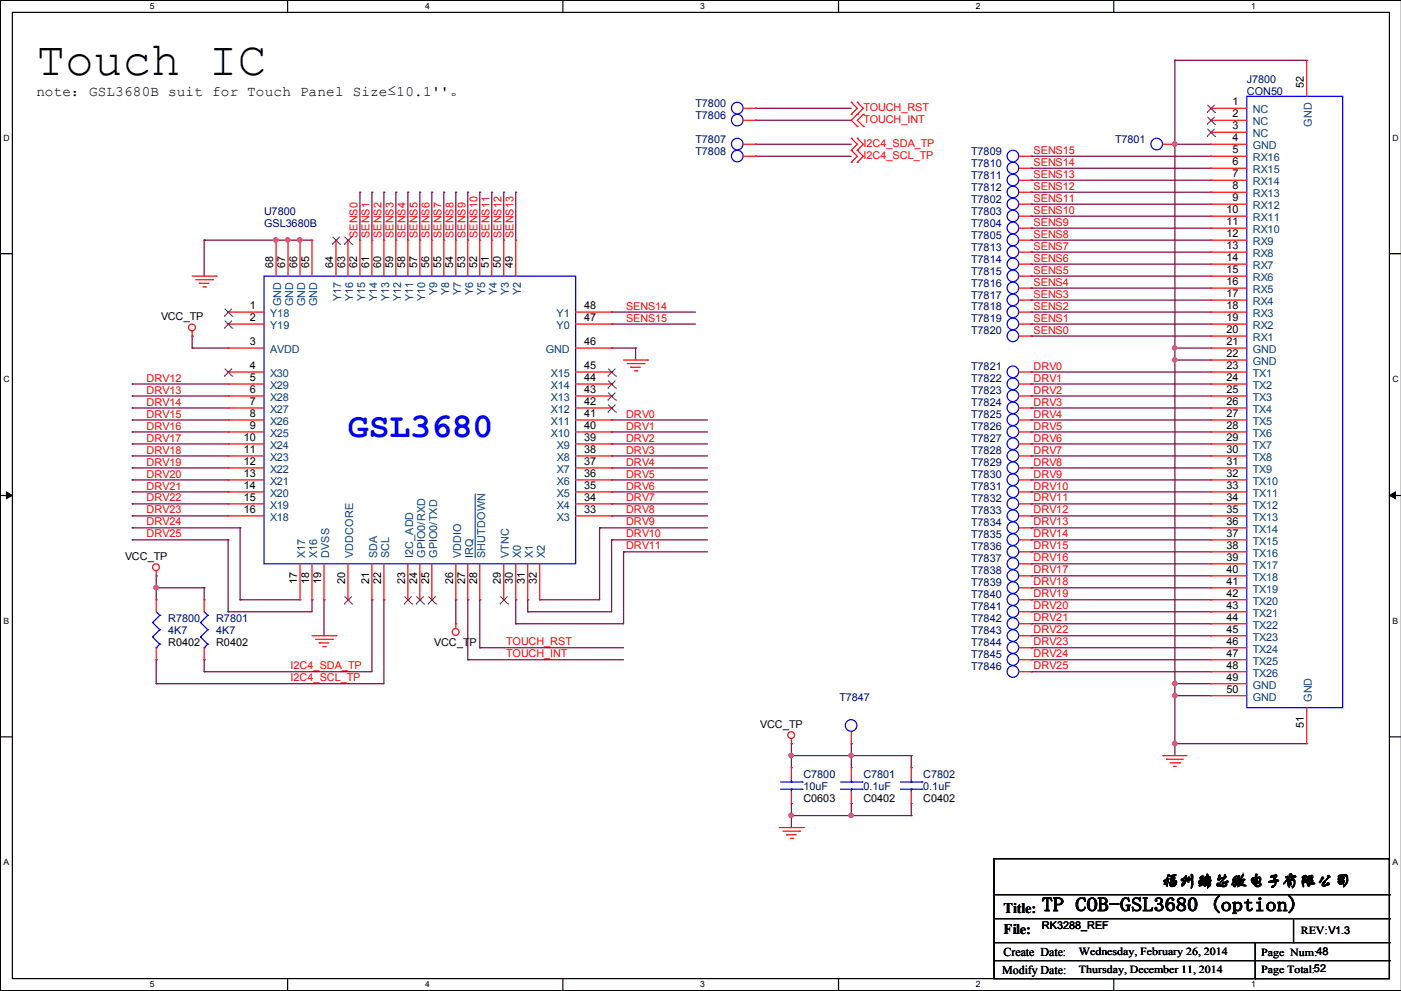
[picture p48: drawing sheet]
<svg xmlns="http://www.w3.org/2000/svg" width="297mm" height="210mm" viewBox="0 0 297 210" stroke-linecap="round" stroke-linejoin="round" font-family="sans-serif">
<defs><g id="words">
<text font-size="10.2" x="7.7" y="15.8">Touch IC</text>
<text font-size="7.4" fill="#00f" x="73.7" y="92.5">GSL3680</text>
<text font-size="4.1" x="220.8" y="193">TP COB-GSL3680 (option)</text>
<text font-size="3.6" x="246.2" y="187.7">福州瑞芯微电子有限公司</text>
<g font-size="3">
<text x="7.7" y="20.3">note：GSL3680B suit for Touch Panel Size≤10.1''。</text>
<text x="212.7" y="193.4">Title:</text>
<text x="212.7" y="198">File:</text>
</g>
<g font-size="2.5">
<text x="212.7" y="202.5">Create Date:</text>
<text x="212.4" y="206.3">Modify Date:</text>
</g>
<g font-size="2.3" fill="#000080">
<text x="264.3" y="17.5">J7800</text>
<text x="147.4" y="22.6">T7800</text>
<text x="264.3" y="20.1">CON50</text>
<text x="147.4" y="25.1">T7806</text>
<text x="147.4" y="30.2">T7807</text>
<text x="147.4" y="32.8">T7808</text>
<text x="205.8" y="32.8">T7809</text>
<text x="205.8" y="35.3">T7810</text>
<text x="236.3" y="30.2">T7801</text>
<text x="205.8" y="37.8">T7811</text>
<text x="205.8" y="40.4">T7812</text>
<text x="56" y="45.5">U7800</text>
<text x="205.8" y="45.5">T7803</text>
<text x="205.8" y="42.9">T7802</text>
<text x="56" y="48">GSL3680B</text>
<text x="205.8" y="53.1">T7813</text>
<text x="205.8" y="48">T7804</text>
<text x="205.8" y="50.5">T7805</text>
<text x="205.8" y="55.6">T7814</text>
<text x="205.8" y="58.2">T7815</text>
<text x="205.8" y="60.7">T7816</text>
<text x="205.8" y="65.8">T7818</text>
<text x="205.8" y="63.2">T7817</text>
<text x="205.8" y="68.3">T7819</text>
<text x="205.8" y="70.9">T7820</text>
<text x="205.8" y="81">T7822</text>
<text x="205.8" y="78.5">T7821</text>
<text x="205.8" y="83.6">T7823</text>
<text x="205.8" y="86.1">T7824</text>
<text x="205.8" y="88.6">T7825</text>
<text x="205.8" y="91.2">T7826</text>
<text x="205.8" y="93.7">T7827</text>
<text x="205.8" y="101.3">T7830</text>
<text x="205.8" y="98.8">T7829</text>
<text x="205.8" y="96.3">T7828</text>
<text x="205.8" y="103.9">T7831</text>
<text x="205.8" y="106.4">T7832</text>
<text x="205.8" y="111.5">T7834</text>
<text x="205.8" y="109">T7833</text>
<text x="205.8" y="119.1">T7837</text>
<text x="205.8" y="114">T7835</text>
<text x="205.8" y="116.6">T7836</text>
<text x="205.8" y="121.7">T7838</text>
<text x="205.8" y="124.2">T7839</text>
<text x="35.6" y="131.8">R7800</text>
<text x="45.8" y="131.8">R7801</text>
<text x="205.8" y="126.7">T7840</text>
<text x="205.8" y="131.8">T7842</text>
<text x="205.8" y="129.3">T7841</text>
<text x="35.6" y="134.4">4K7</text>
<text x="45.8" y="134.4">4K7</text>
<text x="205.8" y="134.4">T7843</text>
<text x="205.8" y="136.9">T7844</text>
<text x="205.8" y="142">T7846</text>
<text x="205.8" y="139.4">T7845</text>
<text x="177.9" y="148.6">T7847</text>
<text x="170.3" y="164.8">C7800</text>
<text x="170.3" y="167.4">10uF</text>
<text x="183" y="164.8">C7801</text>
<text x="183" y="167.4">0.1uF</text>
<text x="195.7" y="164.8">C7802</text>
<text x="195.7" y="167.4">0.1uF</text>
</g>
<g font-size="2.3" fill="#f00">
<text x="183" y="23.6">TOUCH_RST</text>
<text x="183" y="26.2">TOUCH_INT</text>
<text x="183" y="33.8">I2C4_SCL_TP</text>
<text x="183" y="31.2">I2C4_SDA_TP</text>
<text x="219" y="32.6">SENS15</text>
<text x="219" y="35.1">SENS14</text>
<text x="219" y="37.7">SENS13</text>
<text x="219" y="40.2">SENS12</text>
<text x="219" y="42.8">SENS11</text>
<text x="219" y="45.3">SENS10</text>
<text x="219" y="47.8">SENS9</text>
<text x="75.8" y="50.4" transform="rotate(-90 75.8 50.4)">SENS0</text>
<text x="78.3" y="50.4" transform="rotate(-90 78.3 50.4)">SENS1</text>
<text x="80.9" y="50.4" transform="rotate(-90 80.9 50.4)">SENS2</text>
<text x="83.4" y="50.4" transform="rotate(-90 83.4 50.4)">SENS3</text>
<text x="85.9" y="50.4" transform="rotate(-90 85.9 50.4)">SENS4</text>
<text x="88.5" y="50.4" transform="rotate(-90 88.5 50.4)">SENS5</text>
<text x="91" y="50.4" transform="rotate(-90 91 50.4)">SENS6</text>
<text x="93.6" y="50.4" transform="rotate(-90 93.6 50.4)">SENS7</text>
<text x="96.1" y="50.4" transform="rotate(-90 96.1 50.4)">SENS8</text>
<text x="98.6" y="50.4" transform="rotate(-90 98.6 50.4)">SENS9</text>
<text x="101.2" y="50.4" transform="rotate(-90 101.2 50.4)">SENS10</text>
<text x="103.7" y="50.4" transform="rotate(-90 103.7 50.4)">SENS11</text>
<text x="106.3" y="50.4" transform="rotate(-90 106.3 50.4)">SENS12</text>
<text x="108.8" y="50.4" transform="rotate(-90 108.8 50.4)">SENS13</text>
<text x="219" y="50.4">SENS8</text>
<text x="219" y="52.9">SENS7</text>
<text x="219" y="55.5">SENS6</text>
<text x="219" y="58">SENS5</text>
<text x="132.7" y="65.6">SENS14</text>
<text x="219" y="60.5">SENS4</text>
<text x="219" y="63.1">SENS3</text>
<text x="219" y="65.6">SENS2</text>
<text x="132.7" y="68.2">SENS15</text>
<text x="219" y="68.2">SENS1</text>
<text x="219" y="70.7">SENS0</text>
<text x="31.1" y="80.9">DRV12</text>
<text x="31.1" y="83.4">DRV13</text>
<text x="219" y="78.3">DRV0</text>
<text x="219" y="80.9">DRV1</text>
<text x="219" y="83.4">DRV2</text>
<text x="31.1" y="85.9">DRV14</text>
<text x="31.1" y="88.5">DRV15</text>
<text x="132.7" y="88.5">DRV0</text>
<text x="219" y="85.9">DRV3</text>
<text x="219" y="88.5">DRV4</text>
<text x="31.1" y="91">DRV16</text>
<text x="31.1" y="93.6">DRV17</text>
<text x="132.7" y="91">DRV1</text>
<text x="132.7" y="93.6">DRV2</text>
<text x="219" y="91">DRV5</text>
<text x="219" y="93.6">DRV6</text>
<text x="31.1" y="96.1">DRV18</text>
<text x="31.1" y="98.6">DRV19</text>
<text x="31.1" y="101.2">DRV20</text>
<text x="132.7" y="101.2">DRV5</text>
<text x="132.7" y="98.6">DRV4</text>
<text x="132.7" y="96.1">DRV3</text>
<text x="219" y="96.1">DRV7</text>
<text x="219" y="98.6">DRV8</text>
<text x="219" y="101.2">DRV9</text>
<text x="31.1" y="103.7">DRV21</text>
<text x="31.1" y="106.3">DRV22</text>
<text x="132.7" y="103.7">DRV6</text>
<text x="132.7" y="106.3">DRV7</text>
<text x="219" y="103.7">DRV10</text>
<text x="219" y="106.3">DRV11</text>
<text x="31.1" y="108.8">DRV23</text>
<text x="31.1" y="111.3">DRV24</text>
<text x="31.1" y="113.9">DRV25</text>
<text x="132.7" y="108.8">DRV8</text>
<text x="132.7" y="111.3">DRV9</text>
<text x="132.7" y="113.9">DRV10</text>
<text x="219" y="108.8">DRV12</text>
<text x="219" y="111.3">DRV13</text>
<text x="219" y="113.9">DRV14</text>
<text x="132.7" y="116.4">DRV11</text>
<text x="219" y="116.4">DRV15</text>
<text x="219" y="119">DRV16</text>
<text x="219" y="121.5">DRV17</text>
<text x="219" y="124">DRV18</text>
<text x="219" y="126.6">DRV19</text>
<text x="219" y="129.1">DRV20</text>
<text x="219" y="131.7">DRV21</text>
<text x="107.3" y="136.7">TOUCH_RST</text>
<text x="219" y="134.2">DRV22</text>
<text x="219" y="136.7">DRV23</text>
<text x="61.6" y="141.8">I2C4_SDA_TP</text>
<text x="107.3" y="139.3">TOUCH_INT</text>
<text x="219" y="141.8">DRV25</text>
<text x="219" y="139.3">DRV24</text>
<text x="61.6" y="144.4">I2C4_SCL_TP</text>
</g>
<g font-size="2.3">
<text x="261.2" y="22.4">1</text>
<text x="276.4" y="18.6" transform="rotate(-90 276.4 18.6)">52</text>
<text x="261.2" y="24.9">2</text>
<text x="261.2" y="27.4">3</text>
<text x="261.2" y="30">4</text>
<text x="261.2" y="32.5">5</text>
<text x="261.2" y="35.1">6</text>
<text x="261.2" y="37.6">7</text>
<text x="261.2" y="40.1">8</text>
<text x="259.9" y="45.2">10</text>
<text x="259.9" y="47.8">11</text>
<text x="261.2" y="42.7">9</text>
<text x="259.9" y="50.3">12</text>
<text x="259.9" y="52.8">13</text>
<text x="57.9" y="56.7" transform="rotate(-90 57.9 56.7)">68</text>
<text x="60.5" y="56.7" transform="rotate(-90 60.5 56.7)">67</text>
<text x="63" y="56.7" transform="rotate(-90 63 56.7)">66</text>
<text x="65.5" y="56.7" transform="rotate(-90 65.5 56.7)">65</text>
<text x="70.6" y="56.7" transform="rotate(-90 70.6 56.7)">64</text>
<text x="73.2" y="56.7" transform="rotate(-90 73.2 56.7)">63</text>
<text x="75.7" y="56.7" transform="rotate(-90 75.7 56.7)">62</text>
<text x="78.2" y="56.7" transform="rotate(-90 78.2 56.7)">61</text>
<text x="80.8" y="56.7" transform="rotate(-90 80.8 56.7)">60</text>
<text x="83.3" y="56.7" transform="rotate(-90 83.3 56.7)">59</text>
<text x="85.9" y="56.7" transform="rotate(-90 85.9 56.7)">58</text>
<text x="88.4" y="56.7" transform="rotate(-90 88.4 56.7)">57</text>
<text x="90.9" y="56.7" transform="rotate(-90 90.9 56.7)">56</text>
<text x="93.5" y="56.7" transform="rotate(-90 93.5 56.7)">55</text>
<text x="96" y="56.7" transform="rotate(-90 96 56.7)">54</text>
<text x="98.6" y="56.7" transform="rotate(-90 98.6 56.7)">53</text>
<text x="101.1" y="56.7" transform="rotate(-90 101.1 56.7)">52</text>
<text x="103.6" y="56.7" transform="rotate(-90 103.6 56.7)">51</text>
<text x="106.2" y="56.7" transform="rotate(-90 106.2 56.7)">50</text>
<text x="108.7" y="56.7" transform="rotate(-90 108.7 56.7)">49</text>
<text x="259.9" y="55.4">14</text>
<text x="259.9" y="57.9">15</text>
<text x="52.9" y="65.5">1</text>
<text x="123.8" y="65.5">48</text>
<text x="259.9" y="60.5">16</text>
<text x="259.9" y="63">17</text>
<text x="259.9" y="65.5">18</text>
<text x="34.1" y="67.8">VCC_TP</text>
<text x="52.9" y="68.1">2</text>
<text x="123.8" y="68.1">47</text>
<text x="259.9" y="68.1">19</text>
<text x="259.9" y="70.6">20</text>
<text x="52.9" y="73.2">3</text>
<text x="123.8" y="73.2">46</text>
<text x="259.9" y="73.2">21</text>
<text x="259.9" y="75.7">22</text>
<text x="52.9" y="78.2">4</text>
<text x="52.9" y="80.8">5</text>
<text x="52.9" y="83.3">6</text>
<text x="123.8" y="83.3">43</text>
<text x="123.8" y="80.8">44</text>
<text x="123.8" y="78.2">45</text>
<text x="259.9" y="78.2">23</text>
<text x="259.9" y="80.8">24</text>
<text x="259.9" y="83.3">25</text>
<text x="52.9" y="85.9">7</text>
<text x="52.9" y="88.4">8</text>
<text x="123.8" y="88.4">41</text>
<text x="123.8" y="85.9">42</text>
<text x="259.9" y="85.9">26</text>
<text x="259.9" y="88.4">27</text>
<text x="51.6" y="93.5">10</text>
<text x="52.9" y="90.9">9</text>
<text x="123.8" y="93.5">39</text>
<text x="123.8" y="90.9">40</text>
<text x="259.9" y="90.9">28</text>
<text x="259.9" y="93.5">29</text>
<text x="51.6" y="96">11</text>
<text x="51.6" y="98.6">12</text>
<text x="51.6" y="101.1">13</text>
<text x="123.8" y="101.1">36</text>
<text x="123.8" y="98.6">37</text>
<text x="123.8" y="96">38</text>
<text x="259.9" y="96">30</text>
<text x="259.9" y="98.6">31</text>
<text x="259.9" y="101.1">32</text>
<text x="51.6" y="103.6">14</text>
<text x="51.6" y="106.2">15</text>
<text x="123.8" y="106.2">34</text>
<text x="123.8" y="103.6">35</text>
<text x="259.9" y="103.6">33</text>
<text x="259.9" y="106.2">34</text>
<text x="51.6" y="108.7">16</text>
<text x="123.8" y="108.7">33</text>
<text x="259.9" y="108.7">35</text>
<text x="259.9" y="111.3">36</text>
<text x="259.9" y="113.8">37</text>
<text x="26.5" y="118.6">VCC_TP</text>
<text x="259.9" y="116.3">38</text>
<text x="259.9" y="118.9">39</text>
<text x="63" y="123.8" transform="rotate(-90 63 123.8)">17</text>
<text x="65.5" y="123.8" transform="rotate(-90 65.5 123.8)">18</text>
<text x="68.1" y="123.8" transform="rotate(-90 68.1 123.8)">19</text>
<text x="73.2" y="123.8" transform="rotate(-90 73.2 123.8)">20</text>
<text x="78.2" y="123.8" transform="rotate(-90 78.2 123.8)">21</text>
<text x="80.8" y="123.8" transform="rotate(-90 80.8 123.8)">22</text>
<text x="85.9" y="123.8" transform="rotate(-90 85.9 123.8)">23</text>
<text x="88.4" y="123.8" transform="rotate(-90 88.4 123.8)">24</text>
<text x="90.9" y="123.8" transform="rotate(-90 90.9 123.8)">25</text>
<text x="96" y="123.8" transform="rotate(-90 96 123.8)">26</text>
<text x="98.6" y="123.8" transform="rotate(-90 98.6 123.8)">27</text>
<text x="101.1" y="123.8" transform="rotate(-90 101.1 123.8)">28</text>
<text x="106.2" y="123.8" transform="rotate(-90 106.2 123.8)">29</text>
<text x="108.7" y="123.8" transform="rotate(-90 108.7 123.8)">30</text>
<text x="111.3" y="123.8" transform="rotate(-90 111.3 123.8)">31</text>
<text x="113.8" y="123.8" transform="rotate(-90 113.8 123.8)">32</text>
<text x="259.9" y="121.4">40</text>
<text x="259.9" y="124">41</text>
<text x="259.9" y="126.5">42</text>
<text x="259.9" y="129">43</text>
<text x="259.9" y="131.6">44</text>
<text x="35.6" y="136.9">R0402</text>
<text x="45.8" y="136.9">R0402</text>
<text x="92" y="136.9">VCC_TP</text>
<text x="259.9" y="134.1">45</text>
<text x="259.9" y="136.7">46</text>
<text x="259.9" y="139.2">47</text>
<text x="259.9" y="141.7">48</text>
<text x="259.9" y="144.3">49</text>
<text x="259.9" y="146.8">50</text>
<text x="161.1" y="154.2">VCC_TP</text>
<text x="276.4" y="154.3" transform="rotate(-90 276.4 154.3)">51</text>
<text x="170.3" y="169.9">C0603</text>
<text x="183" y="169.9">C0402</text>
<text x="195.7" y="169.9">C0402</text>
<text x="220.8" y="196.8">RK3288_REF</text>
<text x="275.7" y="198">REV:V1.3</text>
<text x="228.7" y="202.3">Wednesday, February 26, 2014</text>
<text x="267.3" y="202.5">Page Num:48</text>
<text x="228.7" y="206.1">Thursday, December 11, 2014</text>
<text x="267.3" y="206.1">Page Total:52</text>
</g>
<g font-size="2.3" fill="#004080">
<text x="265.5" y="24">NC</text>
<text x="265.5" y="26.6">NC</text>
<text x="265.5" y="29.1">NC</text>
<text x="278.1" y="26.8" transform="rotate(-90 278.1 26.8)">GND</text>
<text x="265.5" y="31.7">GND</text>
<text x="265.5" y="34.2">RX16</text>
<text x="265.5" y="36.7">RX15</text>
<text x="265.5" y="39.3">RX14</text>
<text x="265.5" y="41.8">RX13</text>
<text x="265.5" y="44.4">RX12</text>
<text x="265.5" y="46.9">RX11</text>
<text x="265.5" y="49.4">RX10</text>
<text x="265.5" y="52">RX9</text>
<text x="265.5" y="54.5">RX8</text>
<text x="265.5" y="57.1">RX7</text>
<text x="265.5" y="59.6">RX6</text>
<text x="59.6" y="64.9" transform="rotate(-90 59.6 64.9)">GND</text>
<text x="62.1" y="64.9" transform="rotate(-90 62.1 64.9)">GND</text>
<text x="64.7" y="64.9" transform="rotate(-90 64.7 64.9)">GND</text>
<text x="67.2" y="64.9" transform="rotate(-90 67.2 64.9)">GND</text>
<text x="72.3" y="63.8" transform="rotate(-90 72.3 63.8)">Y17</text>
<text x="74.9" y="63.8" transform="rotate(-90 74.9 63.8)">Y16</text>
<text x="77.4" y="63.8" transform="rotate(-90 77.4 63.8)">Y15</text>
<text x="79.9" y="63.8" transform="rotate(-90 79.9 63.8)">Y14</text>
<text x="82.5" y="63.8" transform="rotate(-90 82.5 63.8)">Y13</text>
<text x="85" y="63.8" transform="rotate(-90 85 63.8)">Y12</text>
<text x="87.6" y="63.8" transform="rotate(-90 87.6 63.8)">Y11</text>
<text x="90.1" y="63.8" transform="rotate(-90 90.1 63.8)">Y10</text>
<text x="92.6" y="62.6" transform="rotate(-90 92.6 62.6)">Y9</text>
<text x="95.2" y="62.6" transform="rotate(-90 95.2 62.6)">Y8</text>
<text x="97.7" y="62.6" transform="rotate(-90 97.7 62.6)">Y7</text>
<text x="100.3" y="62.6" transform="rotate(-90 100.3 62.6)">Y6</text>
<text x="102.8" y="62.6" transform="rotate(-90 102.8 62.6)">Y5</text>
<text x="105.3" y="62.6" transform="rotate(-90 105.3 62.6)">Y4</text>
<text x="107.9" y="62.6" transform="rotate(-90 107.9 62.6)">Y3</text>
<text x="110.4" y="62.6" transform="rotate(-90 110.4 62.6)">Y2</text>
<text x="265.5" y="62.1">RX5</text>
<text x="265.5" y="64.7">RX4</text>
<text x="57.2" y="67.2">Y18</text>
<text x="57.2" y="69.8">Y19</text>
<text x="117.9" y="69.8">Y0</text>
<text x="117.9" y="67.2">Y1</text>
<text x="265.5" y="67.2">RX3</text>
<text x="265.5" y="69.8">RX2</text>
<text x="57.2" y="74.8">AVDD</text>
<text x="115.7" y="74.8">GND</text>
<text x="265.5" y="72.3">RX1</text>
<text x="265.5" y="74.8">GND</text>
<text x="265.5" y="77.4">GND</text>
<text x="57.2" y="79.9">X30</text>
<text x="57.2" y="82.5">X29</text>
<text x="116.8" y="82.5">X14</text>
<text x="116.8" y="79.9">X15</text>
<text x="265.5" y="79.9">TX1</text>
<text x="265.5" y="82.5">TX2</text>
<text x="57.2" y="85">X28</text>
<text x="57.2" y="87.5">X27</text>
<text x="116.8" y="87.5">X12</text>
<text x="116.8" y="85">X13</text>
<text x="265.5" y="85">TX3</text>
<text x="265.5" y="87.5">TX4</text>
<text x="57.2" y="90.1">X26</text>
<text x="57.2" y="92.6">X25</text>
<text x="57.2" y="95.2">X24</text>
<text x="116.8" y="92.6">X10</text>
<text x="116.8" y="90.1">X11</text>
<text x="118" y="95.2">X9</text>
<text x="265.5" y="90.1">TX5</text>
<text x="265.5" y="92.6">TX6</text>
<text x="265.5" y="95.2">TX7</text>
<text x="57.2" y="97.7">X23</text>
<text x="57.2" y="100.2">X22</text>
<text x="118" y="100.2">X7</text>
<text x="118" y="97.7">X8</text>
<text x="265.5" y="97.7">TX8</text>
<text x="265.5" y="100.2">TX9</text>
<text x="57.2" y="102.8">X21</text>
<text x="57.2" y="105.3">X20</text>
<text x="57.2" y="107.9">X19</text>
<text x="118" y="107.9">X4</text>
<text x="118" y="105.3">X5</text>
<text x="118" y="102.8">X6</text>
<text x="265.5" y="102.8">TX10</text>
<text x="265.5" y="105.3">TX11</text>
<text x="265.5" y="107.9">TX12</text>
<text x="57.2" y="110.4">X18</text>
<text x="118" y="110.4">X3</text>
<text x="265.5" y="110.4">TX13</text>
<text x="265.5" y="112.9">TX14</text>
<text x="64.7" y="118.2" transform="rotate(-90 64.7 118.2)">X17</text>
<text x="67.2" y="118.2" transform="rotate(-90 67.2 118.2)">X16</text>
<text x="69.8" y="118.2" transform="rotate(-90 69.8 118.2)">DVSS</text>
<text x="74.9" y="118.2" transform="rotate(-90 74.9 118.2)">VDDCORE</text>
<text x="79.9" y="118.2" transform="rotate(-90 79.9 118.2)">SDA</text>
<text x="82.5" y="118.2" transform="rotate(-90 82.5 118.2)">SCL</text>
<text x="87.6" y="118.2" transform="rotate(-90 87.6 118.2)">I2C_ADD</text>
<text x="90.1" y="118.2" transform="rotate(-90 90.1 118.2)">GPIO0/RXD</text>
<text x="92.6" y="118.2" transform="rotate(-90 92.6 118.2)">GPIO0/TXD</text>
<text x="97.7" y="118.2" transform="rotate(-90 97.7 118.2)">VDDIO</text>
<text x="100.3" y="118.2" transform="rotate(-90 100.3 118.2)">IRQ</text>
<text x="102.8" y="118.2" transform="rotate(-90 102.8 118.2)">SHUTDOWN</text>
<text x="107.9" y="118.2" transform="rotate(-90 107.9 118.2)">VTNC</text>
<text x="110.4" y="118.2" transform="rotate(-90 110.4 118.2)">X0</text>
<text x="113" y="118.2" transform="rotate(-90 113 118.2)">X1</text>
<text x="115.5" y="118.2" transform="rotate(-90 115.5 118.2)">X2</text>
<text x="265.5" y="115.5">TX15</text>
<text x="265.5" y="118">TX16</text>
<text x="265.5" y="120.6">TX17</text>
<text x="265.5" y="123.1">TX18</text>
<text x="265.5" y="125.6">TX19</text>
<text x="265.5" y="128.2">TX20</text>
<text x="265.5" y="130.7">TX21</text>
<text x="265.5" y="133.3">TX22</text>
<text x="265.5" y="135.8">TX23</text>
<text x="265.5" y="138.3">TX24</text>
<text x="265.5" y="140.9">TX25</text>
<text x="265.5" y="143.4">TX26</text>
<text x="265.5" y="146">GND</text>
<text x="265.5" y="148.5">GND</text>
<text x="278.1" y="148.7" transform="rotate(-90 278.1 148.7)">GND</text>
</g>
<g font-size="1.8">
<text x="31.8" y="1.9">5</text>
<text x="90.1" y="1.9">4</text>
<text x="148.4" y="1.9">3</text>
<text x="206.8" y="1.9">2</text>
<text x="265.2" y="1.9">1</text>
<text x=".8" y="29.8">D</text>
<text x="295.2" y="29.8">D</text>
<text x=".8" y="80.9">C</text>
<text x="295.2" y="80.9">C</text>
<text x=".8" y="132.2">B</text>
<text x="295.2" y="132.2">B</text>
<text x=".8" y="183.3">A</text>
<text x="295.2" y="183.3">A</text>
<text x="31.8" y="209.2">5</text>
<text x="90.1" y="209.2">4</text>
<text x="148.4" y="209.2">3</text>
<text x="206.8" y="209.2">2</text>
<text x="265.2" y="209.2">1</text>
</g>
</g></defs>
<path d="M2.6 2.6h291.9v204.7h-291.9zM297 .1h-296.9v209.8h296.9" fill="none" stroke="#000" stroke-width=".25"/>
<g fill="#fff">
<path d="M31.7 .3h1.1v2.1h-1.1z"/>
<path d="M31.7 207.6h1.1v2h-1.1z"/>
</g>
<path d="M61 .1v2.5M61 207.3v2.6" fill="none" stroke="#000" stroke-width=".25"/>
<g fill="#fff">
<path d="M90.1 .3h1v2.1h-1z"/>
<path d="M90.1 207.6h1v2h-1z"/>
</g>
<path d="M119.3 .1v2.5M119.3 207.3v2.6" fill="none" stroke="#000" stroke-width=".25"/>
<g fill="#fff">
<path d="M148.4 .3h1v2.1h-1z"/>
<path d="M148.4 207.6h1v2h-1z"/>
</g>
<path d="M177.7 .1v2.5M177.7 207.3v2.6" fill="none" stroke="#000" stroke-width=".25"/>
<g fill="#fff">
<path d="M206.8 .3h1.1v2.1h-1.1z"/>
<path d="M206.8 207.6h1.1v2h-1.1z"/>
</g>
<path d="M236.1 .1v2.5M236.1 207.3v2.6" fill="none" stroke="#000" stroke-width=".25"/>
<g fill="#fff">
<path d="M265.2 .3h1v2.1h-1z"/>
<path d="M265.2 207.6h1v2h-1z"/>
<path d="M.8 28.2h1.2v2h-1.2z"/>
<path d="M295.1 28.2h1.3v2h-1.3z"/>
<path d="M.8 79.3h1.2v2.1h-1.2z"/>
<path d="M295.1 79.3h1.3v2.1h-1.3z"/>
</g>
<path d="M.1 53.8h2.5M294.5 53.8h2.5" fill="none" stroke="#000" stroke-width=".25"/>
<g fill="#fff">
<path d="M.8 130.6h1.1v2h-1.1z"/>
<path d="M295.1 130.6h1.2v2h-1.2z"/>
</g>
<path d="M.1 105h2.5M294.5 105h2.5" fill="none" stroke="#000" stroke-width=".25"/>
<path d="M1.4 104.2l1.2 .8-1.2 .7zM294.5 105l1.2-.8v1.5z" fill="#000" stroke="#000" stroke-width=".21"/>
<g fill="#fff">
<path d="M.8 181.7h1.1v2h-1.1z"/>
<path d="M295.1 181.7h1.1v2h-1.1z"/>
</g>
<g fill="none" stroke="#000" stroke-width=".25">
<path d="M.1 156.1h2.5M294.5 156.1h2.5M210.7 181.9h83.8v25.4h-83.8zM210.7 189.6h83.8M210.7 194.6h83.8M210.7 199.7h83.8M266 199.7v7.6M274.2 199.7h.1M274.2 194.6v5.1M294.5 189.6h.1M294.5 194.6h.1M294.5 199.7h.1"/>
<path d="M210.7 203.5h83.8M266 207.3h.1M294.5 203.5h.1"/>
</g>
<g fill="none" stroke="#800040" stroke-width=".25">
<path d="M249 12.8h.1M249 12.8v147.3M249 12.8h27.9M160.1 30.6h.1M160.1 33.1h.1M160.1 22.9h.1M160.1 25.5h.1M160.1 30.6h20.3M160.1 33.1h20.3M160.1 22.9h20.3M160.1 25.5h20.3M218.5 38.2h.1"/>
<path d="M218.5 33.1h.1M218.5 35.6h.1M218.5 38.2h38.1M218.5 33.1h38.1M218.5 35.6h38.1M249 30.6h.1M249 30.6h7.6M43.3 50.9h.1M43.3 50.9h22.8M43.3 50.9v7.6M58.5 50.9h.1M61 50.9h.1"/>
<path d="M63.6 50.9h.1M76.3 40.7h.1M76.3 40.7v10.2M78.8 40.7h.1M78.8 40.7v10.2M81.4 40.7h.1M81.4 40.7v10.2M83.9 40.7h.1M83.9 40.7v10.2M86.4 40.7h.1M86.4 40.7v10.2M89 40.7h.1"/>
<path d="M89 40.7v10.2M91.5 40.7h.1M91.5 40.7v10.2M94.1 40.7h.1M94.1 40.7v10.2M96.6 40.7h.1M96.6 40.7v10.2M99.1 40.7h.1M99.1 40.7v10.2M101.7 40.7h.1M101.7 40.7v10.2M104.2 40.7h.1"/>
<path d="M104.2 40.7v10.2M106.8 40.7h.1M106.8 40.7v10.2M109.3 40.7h.1M109.3 40.7v10.2M218.5 40.7h.1M218.5 43.3h.1M218.5 45.8h.1M218.5 48.3h.1M218.5 50.9h.1M218.5 53.4h.1M218.5 56h.1"/>
<path d="M218.5 58.5h.1M218.5 50.9h38.1M218.5 40.7h38.1M218.5 43.3h38.1M218.5 45.8h38.1M218.5 48.3h38.1M218.5 53.4h38.1M218.5 56h38.1M218.5 58.5h38.1M40.7 71.2h.1M40.7 73.7h.1M40.7 73.7h7.6"/>
<path d="M40.7 71.2v2.5M129.6 68.7h.1M129.6 66.1h.1M129.6 73.7h.1M129.6 68.7h17.8M129.6 66.1h17.8M129.6 73.7h5.1M134.7 73.7h.1M134.7 73.7v2.6M218.5 78.8h.1M218.5 61h.1M218.5 63.6h.1"/>
<path d="M218.5 66.1h.1M218.5 68.7h.1M218.5 71.2h.1M218.5 68.7h38.1M218.5 66.1h38.1M218.5 78.8h38.1M218.5 61h38.1M218.5 63.6h38.1M218.5 71.2h38.1M249 73.7h.1M249 76.3h.1M249 73.7h7.6"/>
<path d="M249 76.3h7.6M28 86.4h.1M28 89h.1M28 91.5h.1M28 94.1h.1M28 96.6h.1M28 99.1h.1M28 81.4h.1M28 83.9h.1M28 99.1h20.3M28 89h20.3M28 91.5h20.3"/>
<path d="M28 94.1h20.3M28 96.6h20.3M28 86.4h20.3M28 81.4h20.3M28 83.9h20.3M129.6 99.1h.1M129.6 89h.1M129.6 91.5h.1M129.6 94.1h.1M129.6 96.6h.1M129.6 99.1h20.3M129.6 89h20.3"/>
<path d="M129.6 91.5h20.3M129.6 94.1h20.3M129.6 96.6h20.3M218.5 81.4h.1M218.5 83.9h.1M218.5 86.4h.1M218.5 89h.1M218.5 91.5h.1M218.5 94.1h.1M218.5 96.6h.1M218.5 99.1h.1M218.5 99.1h38.1"/>
<path d="M218.5 89h38.1M218.5 91.5h38.1M218.5 94.1h38.1M218.5 96.6h38.1M218.5 86.4h38.1M218.5 81.4h38.1M218.5 83.9h38.1M28 101.7h.1M28 104.2h.1M28 106.8h.1M28 109.3h.1M28 111.8h.1"/>
<path d="M28 114.4h.1M28 101.7h20.3M28 104.2h20.3M28 106.8h20.3M28 109.3h20.3M28 111.8h22.9M28 114.4h20.3M48.3 114.4h.1M48.3 114.4v15.2M50.9 111.8h.1M50.9 111.8v15.3M127.1 111.8h.1"/>
<path d="M127.1 111.8h22.8M127.1 111.8v15.3h-12.7M129.6 101.7h.1M129.6 104.2h.1M129.6 106.8h.1M129.6 109.3h.1M129.6 114.4h.1M129.6 101.7h20.3M129.6 104.2h20.3M129.6 106.8h20.3M129.6 109.3h20.3M129.6 114.4h20.3"/>
<path d="M129.6 114.4v15.2h-17.8M132.2 116.9h.1M132.2 116.9h17.7M132.2 116.9v15.3h-22.9M218.5 109.3h.1M218.5 111.8h.1M218.5 114.4h.1M218.5 116.9h.1M218.5 119.5h.1M218.5 101.7h.1M218.5 104.2h.1M218.5 106.8h.1"/>
<path d="M218.5 101.7h38.1M218.5 104.2h38.1M218.5 106.8h38.1M218.5 109.3h38.1M218.5 111.8h38.1M218.5 114.4h38.1M218.5 116.9h38.1M218.5 119.5h38.1M33.1 139.8h.1M33.1 122h.1M33.1 124.5h.1M33.1 124.5h10.2"/>
<path d="M33.1 122v5.1M33.1 139.8v5.1M43.3 139.8h.1M43.3 124.5h.1M43.3 124.5v2.6M43.3 139.8v2.5M48.3 129.6h.1M50.9 127.1h.1M50.9 127.1h12.7M66.1 127.1h.1M66.1 127.1v2.5h-17.8M68.7 127.1h.1"/>
<path d="M68.7 127.1v7.6M78.8 127.1h.1M78.8 127.1v15.2h-35.5M81.4 127.1h.1M81.4 127.1v17.8h-48.3M96.6 127.1h.1M96.6 127.1v5.1M99.1 127.1h.1M99.1 139.8h.1M99.1 127.1v12.7M99.1 139.8h33.1M101.7 127.1h.1"/>
<path d="M101.7 137.2h.1M101.7 127.1v10.1M101.7 137.2h30.5M109.3 127.1h.1M109.3 132.2h.1M109.3 127.1v5.1M111.8 127.1h.1M111.8 129.6h.1M111.8 127.1v2.5M114.4 127.1h.1M218.5 122h.1M218.5 124.5h.1"/>
<path d="M218.5 127.1h.1M218.5 129.6h.1M218.5 132.2h.1M218.5 134.7h.1M218.5 137.2h.1M218.5 139.8h.1M218.5 127.1h38.1M218.5 129.6h38.1M218.5 132.2h38.1M218.5 122h38.1M218.5 124.5h38.1M218.5 134.7h38.1"/>
<path d="M218.5 137.2h38.1M218.5 139.8h38.1M33.1 144.9h.1M43.3 142.3h.1M167.7 157.6h.1M167.7 157.6v5M180.4 157.6h.1M180.4 157.6v5M218.5 142.3h.1M218.5 142.3h38.1M249 157.6h.1M249 144.9h.1"/>
<path d="M249 147.4h.1M249 144.9h7.6M249 147.4h7.6M249 157.6h27.9M167.7 172.8h.1M167.7 160.1h.1M167.7 170.3h.1M167.7 170.3v5M167.7 160.1h25.4M167.7 172.8h25.4M180.4 170.3h.1M180.4 160.1h.1"/>
<path d="M180.4 172.8h.1M180.4 170.3v2.5M193.1 160.1h.1M193.1 162.6h.1M193.1 172.8h.1M193.1 160.1v2.5M193.1 170.3v2.5"/>
</g>
<g fill="#f0f" stroke="#f0f" stroke-width=".25">
<circle cx="63.5" cy="50.8" r=".47"/>
<circle cx="58.5" cy="50.8" r=".47"/>
<circle cx="61" cy="50.8" r=".47"/>
<circle cx="249" cy="157.5" r=".47"/>
<circle cx="249" cy="147.4" r=".47"/>
<circle cx="249" cy="144.8" r=".47"/>
<circle cx="249" cy="76.2" r=".47"/>
<circle cx="249" cy="73.7" r=".47"/>
<circle cx="249" cy="30.5" r=".47"/>
<circle cx="167.7" cy="172.8" r=".47"/>
<circle cx="167.7" cy="160.1" r=".47"/>
<circle cx="180.4" cy="160.1" r=".47"/>
<circle cx="180.4" cy="172.8" r=".47"/>
<circle cx="33.1" cy="124.5" r=".47"/>
</g>
<g fill="none" stroke="#f00" stroke-width=".25">
<path d="M276.9 12.8h.1M276.9 12.8v7.6M157.6 33.1h2.5M157.6 22.9h2.5M157.6 30.6h2.5M157.6 25.5h2.5M160.1 22.9h.1M160.1 30.6h.1M160.1 25.5h.1M160.1 33.1h.1M180.4 34.4h.1M180.4 31.8h.1"/>
<path d="M180.4 29.3h.1M180.4 24.2h.1M180.4 21.7h.1M180.4 31.8l1.3 1.3-1.3 1.3M180.4 29.3l1.3 1.3-1.3 1.2M180.4 21.7l1.3 1.2-1.3 1.3M181.7 24.2h.1M181.7 26.8h.1M181.7 34.4h.1M181.7 31.8h.1M181.7 29.3h.1M181.7 21.7h.1"/>
<path d="M181.7 21.7l1.3 1.2-2.6 2.6 1.3 1.3M181.7 31.8l1.3 1.3-1.3 1.3M181.7 29.3l1.3 1.3-1.3 1.2M183 26.8h.1M183 24.2h.1M183 24.2l-1.3 1.3 1.3 1.3M216 33.1h2.5M216 35.6h2.5M216 38.2h2.5M218.5 33.1h.1M218.5 35.6h.1M218.5 38.2h.1"/>
<path d="M246.5 30.6h2.5M249 30.6h.1M256.6 22.9h.1M256.6 25.5h.1M256.6 28h.1M256.6 30.6h.1M256.6 33.1h.1M256.6 35.6h.1M256.6 38.2h.1M256.6 33.1h7.6M256.6 35.6h7.6M256.6 22.9h7.6"/>
<path d="M256.6 30.6h7.6M256.6 38.2h7.6M256.6 25.5h7.6M256.6 28h7.6M40.7 58.5h5.1M41.5 59.3h3.5M45 59.3h.1M45.8 58.5h.1M58.5 50.9h.1M58.5 50.9v7.6M61 50.9h.1M61 50.9v7.6"/>
<path d="M63.6 50.9h.1M63.6 50.9v7.6M66.1 50.9h.1M66.1 50.9v7.6M71.2 50.9h.1M71.2 50.9v7.6M73.7 50.9h.1M73.7 50.9v7.6M76.3 50.9h.1M76.3 50.9v7.6M78.8 50.9h.1M78.8 50.9v7.6"/>
<path d="M81.4 50.9h.1M81.4 50.9v7.6M83.9 50.9h.1M83.9 50.9v7.6M86.4 50.9h.1M86.4 50.9v7.6M89 50.9h.1M89 50.9v7.6M91.5 50.9h.1M91.5 50.9v7.6M94.1 50.9h.1M94.1 50.9v7.6"/>
<path d="M96.6 50.9h.1M96.6 50.9v7.6M99.1 50.9h.1M99.1 50.9v7.6M101.7 50.9h.1M101.7 50.9v7.6M104.2 50.9h.1M104.2 50.9v7.6M106.8 50.9h.1M106.8 50.9v7.6M109.3 50.9h.1M109.3 50.9v7.6"/>
<path d="M216 58.5h2.5M216 56h2.5M216 53.4h2.5M216 40.7h2.5M216 43.3h2.5M216 45.8h2.5M216 48.3h2.5M216 50.9h2.5M218.5 56h.1M218.5 53.4h.1M218.5 58.5h.1M218.5 40.7h.1"/>
<path d="M218.5 45.8h.1M218.5 43.3h.1M218.5 48.3h.1M218.5 50.9h.1M256.6 40.7h.1M256.6 43.3h.1M256.6 45.8h.1M256.6 48.3h.1M256.6 50.9h.1M256.6 53.4h.1M256.6 56h.1M256.6 58.5h.1"/>
<path d="M256.6 58.5h7.6M256.6 56h7.6M256.6 53.4h7.6M256.6 40.7h7.6M256.6 43.3h7.6M256.6 45.8h7.6M256.6 48.3h7.6M256.6 50.9h7.6M40.7 71.2h.1M40.7 70.2v1M42.2 60h.1M42.2 60h2.1"/>
<path d="M43 60.8h.5M43.5 60.8h.1M48.3 66.1h.1M48.3 68.7h.1M48.3 73.7h.1M48.3 78.8h.1M48.3 66.1h7.7M48.3 68.7h7.7M48.3 73.7h7.7M48.3 78.8h7.7M122 66.1h7.6M122 68.7h7.6"/>
<path d="M122 73.7h7.6M122 78.8h7.6M129.6 78.8h.1M129.6 73.7h.1M129.6 68.7h.1M129.6 66.1h.1M132.2 76.3h5M132.9 77h3.6M133.7 77.8h.1M133.7 77.8h2M134.5 78.6h.5M135 78.6h.1"/>
<path d="M136.5 77h.1M137.2 76.3h.1M216 66.1h2.5M216 68.7h2.5M216 78.8h2.5M216 61h2.5M216 63.6h2.5M216 71.2h2.5M218.5 78.8h.1M218.5 61h.1M218.5 66.1h.1M218.5 63.6h.1"/>
<path d="M218.5 68.7h.1M218.5 71.2h.1M256.6 61h.1M256.6 63.6h.1M256.6 66.1h.1M256.6 68.7h.1M256.6 71.2h.1M256.6 73.7h.1M256.6 76.3h.1M256.6 78.8h.1M256.6 76.3h7.6M256.6 66.1h7.6"/>
<path d="M256.6 68.7h7.6M256.6 73.7h7.6M256.6 78.8h7.6M256.6 61h7.6M256.6 63.6h7.6M256.6 71.2h7.6M48.3 81.4h.1M48.3 83.9h.1M48.3 86.4h.1M48.3 89h.1M48.3 91.5h.1M48.3 94.1h.1"/>
<path d="M48.3 96.6h.1M48.3 99.1h.1M48.3 81.4h7.7M48.3 99.1h7.7M48.3 83.9h7.7M48.3 86.4h7.7M48.3 89h7.7M48.3 91.5h7.7M48.3 94.1h7.7M48.3 96.6h7.7M122 81.4h7.6M122 99.1h7.6"/>
<path d="M122 83.9h7.6M122 86.4h7.6M122 89h7.6M122 91.5h7.6M122 94.1h7.6M122 96.6h7.6M129.6 99.1h.1M129.6 96.6h.1M129.6 94.1h.1M129.6 91.5h.1M129.6 89h.1M129.6 86.4h.1"/>
<path d="M129.6 83.9h.1M129.6 81.4h.1M216 81.4h2.5M216 99.1h2.5M216 83.9h2.5M216 86.4h2.5M216 89h2.5M216 91.5h2.5M216 94.1h2.5M216 96.6h2.5M218.5 81.4h.1M218.5 99.1h.1"/>
<path d="M218.5 83.9h.1M218.5 86.4h.1M218.5 91.5h.1M218.5 89h.1M218.5 94.1h.1M218.5 96.6h.1M256.6 81.4h.1M256.6 83.9h.1M256.6 86.4h.1M256.6 89h.1M256.6 91.5h.1M256.6 94.1h.1"/>
<path d="M256.6 96.6h.1M256.6 99.1h.1M256.6 81.4h7.6M256.6 99.1h7.6M256.6 83.9h7.6M256.6 86.4h7.6M256.6 89h7.6M256.6 91.5h7.6M256.6 94.1h7.6M256.6 96.6h7.6M48.3 101.7h.1M48.3 104.2h.1"/>
<path d="M48.3 106.8h.1M48.3 109.3h.1M48.3 101.7h7.7M48.3 104.2h7.7M48.3 106.8h7.7M48.3 109.3h7.7M63.6 119.5v7.6M66.1 119.5v7.6M68.7 119.5v7.6M73.7 119.5v7.6M78.8 119.5v7.6M81.4 119.5v7.6"/>
<path d="M86.4 119.5v7.6M89 119.5v7.6M91.5 119.5v7.6M96.6 119.5v7.6M99.1 119.5v7.6M101.7 119.5v7.6M106.8 119.5v7.6M109.3 119.5v7.6M111.8 119.5v7.6M114.4 119.5v7.6M122 101.7h7.6M122 104.2h7.6"/>
<path d="M122 106.8h7.6M122 109.3h7.6M129.6 109.3h.1M129.6 106.8h.1M129.6 104.2h.1M129.6 101.7h.1M216 101.7h2.5M216 104.2h2.5M216 106.8h2.5M216 109.3h2.5M216 119.5h2.5M216 111.8h2.5"/>
<path d="M216 114.4h2.5M216 116.9h2.5M218.5 101.7h.1M218.5 119.5h.1M218.5 104.2h.1M218.5 106.8h.1M218.5 111.8h.1M218.5 109.3h.1M218.5 114.4h.1M218.5 116.9h.1M256.6 101.7h.1M256.6 104.2h.1"/>
<path d="M256.6 106.8h.1M256.6 109.3h.1M256.6 111.8h.1M256.6 114.4h.1M256.6 116.9h.1M256.6 119.5h.1M256.6 101.7h7.6M256.6 104.2h7.6M256.6 106.8h7.6M256.6 109.3h7.6M256.6 119.5h7.6M256.6 111.8h7.6"/>
<path d="M256.6 114.4h7.6M256.6 116.9h7.6M33.1 122h.1M33.1 127.1h.1M33.1 139.8h.1M33.1 121v1M33.1 127.1v2.5M33.1 137.2v2.6M43.3 127.1h.1M43.3 139.8h.1M43.3 127.1v2.5M43.3 137.2v2.6"/>
<path d="M63.6 127.1h.1M66.1 127.1h.1M66.1 134.7h5.1M66.9 135.5h3.5M67.6 136.2h.1M67.6 136.2h2.1M68.4 137h.5M68.7 127.1h.1M68.9 137h.1M70.4 135.5h.1M71.2 134.7h.1M73.7 127.1h.1"/>
<path d="M78.8 127.1h.1M81.4 127.1h.1M86.4 127.1h.1M89 127.1h.1M91.5 127.1h.1M96.6 132.2h.1M96.6 127.1h.1M96.6 132.2v1M99.1 127.1h.1M101.7 127.1h.1M106.8 127.1h.1M109.3 127.1h.1"/>
<path d="M111.8 127.1h.1M114.4 127.1h.1M216 134.7h2.5M216 122h2.5M216 139.8h2.5M216 124.5h2.5M216 127.1h2.5M216 129.6h2.5M216 132.2h2.5M216 137.2h2.5M218.5 122h.1M218.5 139.8h.1"/>
<path d="M218.5 124.5h.1M218.5 127.1h.1M218.5 132.2h.1M218.5 129.6h.1M218.5 134.7h.1M218.5 137.2h.1M256.6 122h.1M256.6 124.5h.1M256.6 127.1h.1M256.6 129.6h.1M256.6 132.2h.1M256.6 134.7h.1"/>
<path d="M256.6 137.2h.1M256.6 139.8h.1M256.6 134.7h7.6M256.6 122h7.6M256.6 139.8h7.6M256.6 124.5h7.6M256.6 127.1h7.6M256.6 129.6h7.6M256.6 132.2h7.6M256.6 137.2h7.6M167.7 157.6h.1M167.7 156.5v1.1"/>
<path d="M180.4 157.6h.1M180.4 155v2.6M216 142.3h2.5M218.5 142.3h.1M256.6 142.3h.1M256.6 144.9h.1M256.6 147.4h.1M256.6 142.3h7.6M256.6 144.9h7.6M256.6 147.4h7.6M276.9 157.6h.1M276.9 149.9v7.7"/>
<path d="M165.2 175.3h5.1M165.9 176.1h3.6M166.7 176.9h.1M166.7 176.9h2M167.5 177.6h.5M167.7 162.6h.1M167.7 170.3h.1M167.7 162.6v2.6M167.7 167.7v2.6M168 177.6h.1M169.5 176.1h.1M170.3 175.3h.1"/>
<path d="M180.4 162.6h.1M180.4 170.3h.1M180.4 162.6v2.6M180.4 167.7v2.6M193.1 162.6h.1M193.1 170.3h.1M193.1 162.6v2.6M193.1 167.7v2.6M246.5 160.1h.1M246.5 160.1h5M247.2 160.9h.1M247.2 160.9h3.6"/>
<path d="M248 161.6h2M248.8 162.4h.1M248.8 162.4h.5M250 161.6h.1"/>
<circle cx="40.7" cy="69.4" r=".72"/>
<circle cx="33.1" cy="120.2" r=".72"/>
<circle cx="96.6" cy="133.9" r=".72"/>
<circle cx="167.7" cy="155.7" r=".72"/>
</g>
<g fill="none" stroke="#00f" stroke-width=".25">
<path d="M264.2 20.4h20.4v129.5h-20.4zM56 58.5h66v61h-66zM32.3 131.9h.1M32.3 135h.1M32.3 131.9l1.6 1.5M32.3 135l1.6 1.5M33.1 137.2h.1M33.1 129.6l.8 .8M33.9 130.4h.1M33.9 133.4h.1M33.9 136.5h.1M33.9 130.4l-1.6 1.5"/>
<path d="M33.9 133.4l-1.6 1.6M33.9 136.5l-.8 .7M42.5 131.9h.1M42.5 135h.1M42.5 131.9l1.5 1.5M42.5 135l1.5 1.5M43.3 137.2h.1M43.3 129.6l.7 .8M44 130.4h.1M44 133.4h.1M44 136.5h.1M44 130.4l-1.5 1.5"/>
<path d="M44 133.4l-1.5 1.6M44 136.5l-.7 .7M165.4 167.2h4.6M165.4 165.7h4.6M167.7 165.7h.1M167.7 167.2h.1M167.7 165.2v.5M167.7 167.2v.5M170 167.2h.1M170 165.7h.1M178.1 167.2h4.6M178.1 165.7h4.6"/>
<path d="M180.4 165.7h.1M180.4 167.2h.1M180.4 165.2v.5M180.4 167.2v.5M182.7 167.2h.1M182.7 165.7h.1M190.8 167.2h4.6M190.8 165.7h4.6M193.1 165.7h.1M193.1 167.2h.1M193.1 165.2v.5M193.1 167.2v.5"/>
<path d="M195.4 167.2h.1M195.4 165.7h.1"/>
<circle cx="156.3" cy="25.4" r="1.23"/>
<circle cx="156.3" cy="30.5" r="1.23"/>
<circle cx="156.3" cy="22.9" r="1.23"/>
<circle cx="156.3" cy="33.1" r="1.23"/>
<circle cx="214.7" cy="33.1" r="1.23"/>
<circle cx="214.7" cy="35.6" r="1.23"/>
<circle cx="214.7" cy="38.1" r="1.23"/>
<circle cx="245.2" cy="30.5" r="1.23"/>
<circle cx="214.7" cy="45.8" r="1.23"/>
<circle cx="214.7" cy="50.8" r="1.23"/>
<circle cx="214.7" cy="58.5" r="1.23"/>
<circle cx="214.7" cy="40.7" r="1.23"/>
<circle cx="214.7" cy="55.9" r="1.23"/>
<circle cx="214.7" cy="53.4" r="1.23"/>
<circle cx="214.7" cy="43.2" r="1.23"/>
<circle cx="214.7" cy="48.3" r="1.23"/>
<circle cx="214.7" cy="71.2" r="1.23"/>
<circle cx="214.7" cy="78.8" r="1.23"/>
<circle cx="214.7" cy="61" r="1.23"/>
<circle cx="214.7" cy="63.5" r="1.23"/>
<circle cx="214.7" cy="66.1" r="1.23"/>
<circle cx="214.7" cy="68.6" r="1.23"/>
<circle cx="214.7" cy="91.5" r="1.23"/>
<circle cx="214.7" cy="96.6" r="1.23"/>
<circle cx="214.7" cy="83.9" r="1.23"/>
<circle cx="214.7" cy="81.3" r="1.23"/>
<circle cx="214.7" cy="88.9" r="1.23"/>
<circle cx="214.7" cy="86.4" r="1.23"/>
<circle cx="214.7" cy="94" r="1.23"/>
<circle cx="214.7" cy="99.1" r="1.23"/>
<circle cx="214.7" cy="119.4" r="1.23"/>
<circle cx="214.7" cy="109.3" r="1.23"/>
<circle cx="214.7" cy="101.6" r="1.23"/>
<circle cx="214.7" cy="116.9" r="1.23"/>
<circle cx="214.7" cy="114.3" r="1.23"/>
<circle cx="214.7" cy="104.2" r="1.23"/>
<circle cx="214.7" cy="106.7" r="1.23"/>
<circle cx="214.7" cy="111.8" r="1.23"/>
<circle cx="214.7" cy="122" r="1.23"/>
<circle cx="214.7" cy="124.5" r="1.23"/>
<circle cx="214.7" cy="127" r="1.23"/>
<circle cx="214.7" cy="129.6" r="1.23"/>
<circle cx="214.7" cy="134.7" r="1.23"/>
<circle cx="214.7" cy="137.2" r="1.23"/>
<circle cx="214.7" cy="132.1" r="1.23"/>
<circle cx="214.7" cy="139.7" r="1.23"/>
<circle cx="180.4" cy="153.7" r="1.23"/>
<circle cx="214.7" cy="142.3" r="1.23"/>
</g>
<g fill="none" stroke="#804000" stroke-width=".21">
<path d="M255.8 23.8h.1M255.8 26.4h.1M255.8 28.9h.1M255.9 22.2l1.6 1.6M255.9 24.8l1.6 1.6M255.9 27.3l1.6 1.6M257.4 22.2l-1.6 1.6M257.4 24.8l-1.6 1.6M257.4 27.3l-1.6 1.6M257.5 23.8h.1M257.5 26.4h.1M257.5 28.9h.1"/>
<path d="M70.4 51.8h.1M70.5 50.2l1.6 1.6M72 50.2l-1.6 1.6M72.1 51.8h.1M72.9 51.8h.1M73 50.2l1.6 1.6M74.5 50.2l-1.6 1.6M74.6 51.8h.1M47.5 67h.1M47.5 69.6h.1M47.5 79.7h.1M47.6 65.4l1.6 1.6"/>
<path d="M47.6 67.9l1.6 1.7M47.6 78.1l1.6 1.6M49.1 65.4l-1.6 1.6M49.1 67.9l-1.6 1.7M49.1 78.1l-1.6 1.6M49.2 67h.1M49.2 69.6h.1M49.2 79.7h.1M128.8 79.7h.1M128.9 78.1l1.6 1.6M130.4 78.1l-1.6 1.6M130.5 79.7h.1"/>
<path d="M128.8 87.3h.1M128.8 84.8h.1M128.8 82.3h.1M128.9 85.7l1.6 1.6M128.9 83.2l1.6 1.6M128.9 80.6l1.6 1.7M130.4 83.2l-1.6 1.6M130.4 85.7l-1.6 1.6M130.4 80.6l-1.6 1.7M130.5 87.3h.1M130.5 84.8h.1M130.5 82.3h.1"/>
<path d="M72.9 128h.1M73 126.4l1.6 1.6M74.5 126.4l-1.6 1.6M74.6 128h.1M85.6 128h.1M85.7 126.4l1.6 1.6M87.2 126.4l-1.6 1.6M87.3 128h.1M88.2 128h.1M88.3 126.4l1.6 1.6M89.8 126.4l-1.6 1.6M89.9 128h.1"/>
<path d="M90.7 128h.1M90.8 126.4l1.6 1.6M92.3 126.4l-1.6 1.6M92.4 128h.1M106 128h.1M106 126.4l1.7 1.6M107.6 126.4l-1.6 1.6M107.7 128h.1"/>
</g>
<path d="M100.7 104.7h.1M100.7 104.7v13.5" fill="none" stroke="#004080" stroke-width=".21"/>
<use href="#words"/>
</svg>
